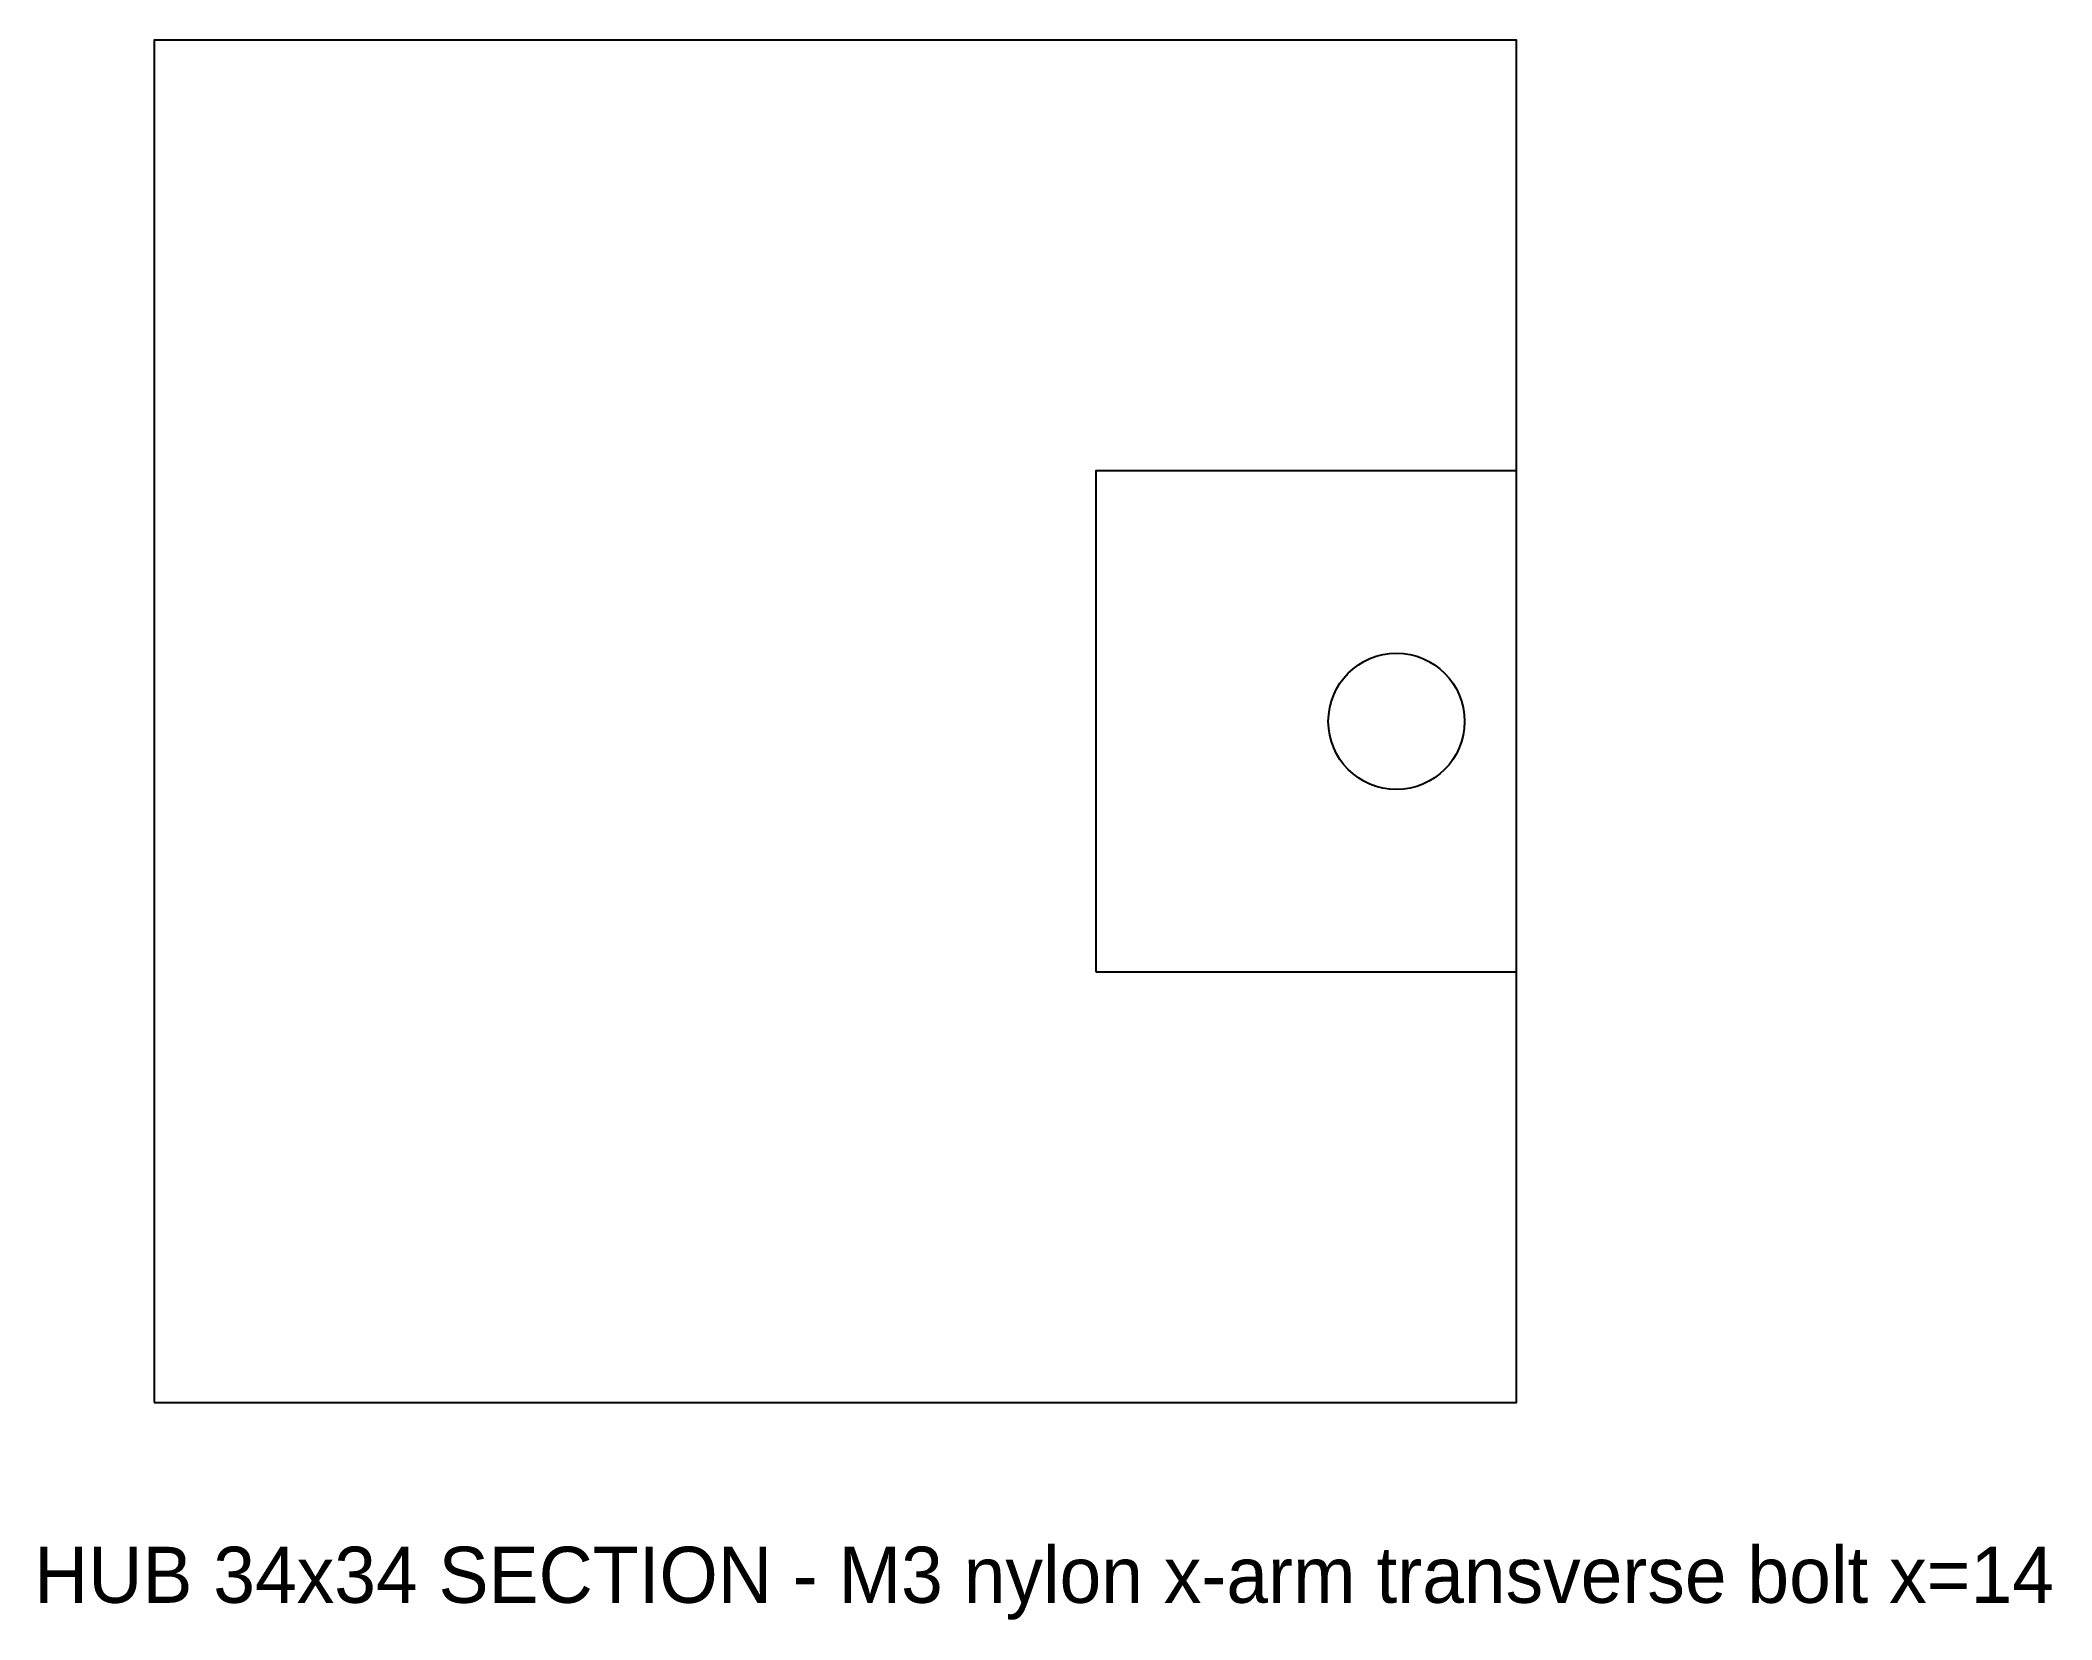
# Model space of a CAD drawing. Header units: millimetres. Extents: x -19.8 to 30.4, y -22.4 to 17.
import ezdxf

# ---------------------------------------------------------------- set-up
doc = ezdxf.new("R2010")
doc.units = ezdxf.units.MM

msp = doc.modelspace()

# ---------------------------------------------------------------- linework, layer by layer
at = {"layer": 'BOLT_CENTRE_SECTION'}
msp.add_circle((14, 0), 1.7, dxfattribs=at)
at = {"layer": 'HUB_OUTLINE'}
msp.add_lwpolyline([(-17, -17), (17, -17), (17, 17), (-17, 17)], close=True, dxfattribs=at)
at = {"layer": 'SOCKET_SECTION'}
msp.add_lwpolyline([(6.5, -6.25), (17, -6.25), (17, 6.25), (6.5, 6.25)], close=True, dxfattribs=at)

# ---------------------------------------------------------------- texts
msp.add_text('HUB 34x34 SECTION - M3 nylon x-arm transverse bolt x=14', height=1.4).set_placement((-20, -22))

doc.saveas('drawing.dxf')
